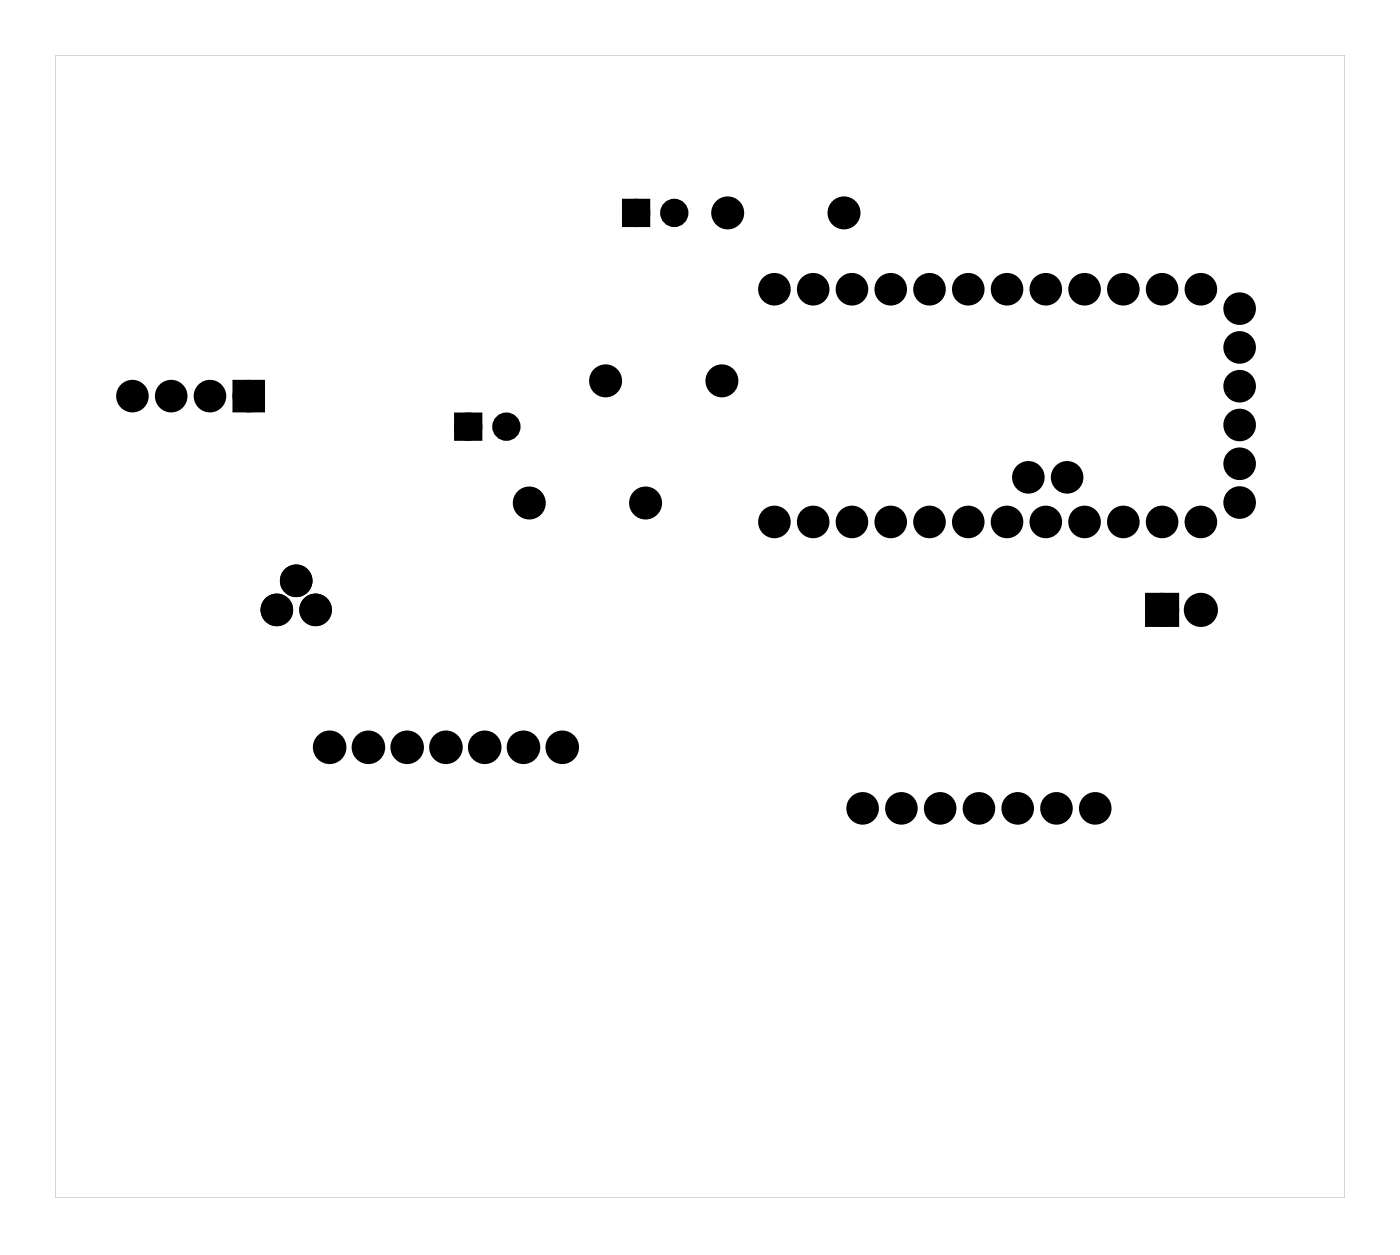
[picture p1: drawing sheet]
<svg xmlns="http://www.w3.org/2000/svg" width="92mm" height="82mm" viewBox="0 0 92 82" stroke-linecap="round" stroke-linejoin="round" font-family="sans-serif">
<g fill="#000">
<path d="M41.1 13.3h1.2v1.2h-1.2zM15.6 25.2h1.4v1.5h-1.4zM30.1 27.3h1.2v1.2h-1.2zM75.4 39.2h1.5v1.5h-1.5z"/>
<path d="M3.6 3.6h84.5v74.8h-84.5zM3.6 3.6v74.8h84.5v-74.8z"/>
</g>
<g fill="none" stroke="#000" stroke-width=".76" stroke-linecap="butt">
<path d="M75.4 39.2h1.5v1.5h-1.5z"/>
<circle cx="47.7" cy="13.9" r=".7"/>
<circle cx="55.3" cy="13.9" r=".7"/>
<circle cx="34.7" cy="32.9" r=".7"/>
<circle cx="39.7" cy="24.9" r=".7"/>
<circle cx="42.3" cy="32.9" r=".7"/>
<circle cx="47.3" cy="24.9" r=".7"/>
<circle cx="76.1" cy="39.9" r=".74"/>
<circle cx="78.7" cy="39.9" r=".74"/>
</g>
<g fill="#000">
<circle cx="41.7" cy="13.9" r=".6"/>
<circle cx="44.2" cy="13.9" r=".6"/>
<circle cx="47.7" cy="13.9" r=".7"/>
<circle cx="50.7" cy="18.9" r=".72"/>
<circle cx="53.3" cy="18.9" r=".72"/>
<circle cx="55.3" cy="13.9" r=".7"/>
<circle cx="55.8" cy="18.9" r=".72"/>
<circle cx="58.4" cy="18.9" r=".72"/>
<circle cx="60.9" cy="18.9" r=".72"/>
<circle cx="63.4" cy="18.9" r=".72"/>
<circle cx="66" cy="18.9" r=".72"/>
<circle cx="68.5" cy="18.9" r=".72"/>
<circle cx="71.1" cy="18.9" r=".72"/>
<circle cx="73.6" cy="18.9" r=".72"/>
<circle cx="76.1" cy="18.9" r=".72"/>
<circle cx="78.7" cy="18.9" r=".72"/>
<circle cx="8.7" cy="25.9" r=".72"/>
<circle cx="11.2" cy="25.9" r=".72"/>
<circle cx="13.8" cy="25.9" r=".72"/>
<circle cx="16.3" cy="25.9" r=".72"/>
<circle cx="18.1" cy="39.9" r=".67"/>
<circle cx="19.4" cy="38" r=".67"/>
<circle cx="20.7" cy="39.9" r=".67"/>
<circle cx="30.7" cy="27.9" r=".6"/>
<circle cx="33.2" cy="27.9" r=".6"/>
<circle cx="34.7" cy="32.9" r=".7"/>
<circle cx="39.7" cy="24.9" r=".7"/>
<circle cx="42.3" cy="32.9" r=".7"/>
<circle cx="47.3" cy="24.9" r=".7"/>
<circle cx="50.7" cy="34.2" r=".72"/>
<circle cx="53.3" cy="34.2" r=".72"/>
<circle cx="55.8" cy="34.2" r=".72"/>
<circle cx="58.4" cy="34.2" r=".72"/>
<circle cx="60.9" cy="34.2" r=".72"/>
<circle cx="63.4" cy="34.2" r=".72"/>
<circle cx="66" cy="34.2" r=".72"/>
<circle cx="67.4" cy="31.3" r=".72"/>
<circle cx="68.5" cy="34.2" r=".72"/>
<circle cx="69.9" cy="31.3" r=".72"/>
<circle cx="71.1" cy="34.2" r=".72"/>
<circle cx="73.6" cy="34.2" r=".72"/>
<circle cx="76.1" cy="34.2" r=".72"/>
<circle cx="76.1" cy="39.9" r=".74"/>
<circle cx="78.7" cy="34.2" r=".72"/>
<circle cx="78.7" cy="39.9" r=".74"/>
<circle cx="81.2" cy="27.8" r=".72"/>
<circle cx="81.2" cy="30.4" r=".72"/>
<circle cx="81.2" cy="25.3" r=".72"/>
<circle cx="81.2" cy="20.2" r=".72"/>
<circle cx="81.2" cy="22.8" r=".72"/>
<circle cx="81.2" cy="32.9" r=".72"/>
<circle cx="21.6" cy="48.9" r=".72"/>
<circle cx="24.1" cy="48.9" r=".72"/>
<circle cx="26.7" cy="48.9" r=".72"/>
<circle cx="29.2" cy="48.9" r=".72"/>
<circle cx="31.8" cy="48.9" r=".72"/>
<circle cx="34.3" cy="48.9" r=".72"/>
<circle cx="36.8" cy="48.9" r=".72"/>
<circle cx="56.5" cy="52.9" r=".72"/>
<circle cx="59.1" cy="52.9" r=".72"/>
<circle cx="61.6" cy="52.9" r=".72"/>
<circle cx="64.1" cy="52.9" r=".72"/>
<circle cx="66.7" cy="52.9" r=".72"/>
<circle cx="69.2" cy="52.9" r=".72"/>
<circle cx="71.8" cy="52.9" r=".72"/>
</g>
<g fill="none" stroke="#000" stroke-width=".69" stroke-linecap="butt">
<path d="M15.6 25.2h1.4v1.5h-1.4z"/>
<circle cx="50.7" cy="18.9" r=".72"/>
<circle cx="53.3" cy="18.9" r=".72"/>
<circle cx="55.8" cy="18.9" r=".72"/>
<circle cx="58.4" cy="18.9" r=".72"/>
<circle cx="60.9" cy="18.9" r=".72"/>
<circle cx="63.4" cy="18.9" r=".72"/>
<circle cx="66" cy="18.9" r=".72"/>
<circle cx="68.5" cy="18.9" r=".72"/>
<circle cx="71.1" cy="18.9" r=".72"/>
<circle cx="73.6" cy="18.9" r=".72"/>
<circle cx="76.1" cy="18.9" r=".72"/>
<circle cx="78.7" cy="18.9" r=".72"/>
<circle cx="8.7" cy="25.9" r=".72"/>
<circle cx="11.2" cy="25.9" r=".72"/>
<circle cx="13.8" cy="25.9" r=".72"/>
<circle cx="16.3" cy="25.9" r=".72"/>
<circle cx="50.7" cy="34.2" r=".72"/>
<circle cx="53.3" cy="34.2" r=".72"/>
<circle cx="55.8" cy="34.2" r=".72"/>
<circle cx="58.4" cy="34.2" r=".72"/>
<circle cx="60.9" cy="34.2" r=".72"/>
<circle cx="63.4" cy="34.2" r=".72"/>
<circle cx="66" cy="34.2" r=".72"/>
<circle cx="67.4" cy="31.3" r=".72"/>
<circle cx="68.5" cy="34.2" r=".72"/>
<circle cx="69.9" cy="31.3" r=".72"/>
<circle cx="71.1" cy="34.2" r=".72"/>
<circle cx="73.6" cy="34.2" r=".72"/>
<circle cx="76.1" cy="34.2" r=".72"/>
<circle cx="78.7" cy="34.2" r=".72"/>
<circle cx="81.2" cy="20.2" r=".72"/>
<circle cx="81.2" cy="22.8" r=".72"/>
<circle cx="81.2" cy="30.4" r=".72"/>
<circle cx="81.2" cy="32.9" r=".72"/>
<circle cx="81.2" cy="25.3" r=".72"/>
<circle cx="81.2" cy="27.8" r=".72"/>
<circle cx="56.5" cy="52.9" r=".72"/>
<circle cx="59.1" cy="52.9" r=".72"/>
<circle cx="61.6" cy="52.9" r=".72"/>
<circle cx="64.1" cy="52.9" r=".72"/>
<circle cx="66.7" cy="52.9" r=".72"/>
<circle cx="69.2" cy="52.9" r=".72"/>
<circle cx="71.8" cy="52.9" r=".72"/>
</g>
<g fill="none" stroke="#000" stroke-width=".75" stroke-linecap="butt">
<circle cx="21.6" cy="48.9" r=".72"/>
<circle cx="24.1" cy="48.9" r=".72"/>
<circle cx="26.7" cy="48.9" r=".72"/>
<circle cx="29.2" cy="48.9" r=".72"/>
<circle cx="31.8" cy="48.9" r=".72"/>
<circle cx="34.3" cy="48.9" r=".72"/>
<circle cx="36.8" cy="48.9" r=".72"/>
</g>
<g fill="none" stroke="#000" stroke-width=".79" stroke-linecap="butt">
<circle cx="18.1" cy="39.9" r=".67"/>
<circle cx="19.4" cy="38" r=".67"/>
<circle cx="20.7" cy="39.9" r=".67"/>
</g>
<g fill="none" stroke="#000" stroke-width=".65" stroke-linecap="butt">
<path d="M41.1 13.3h1.2v1.2h-1.2zM30.1 27.3h1.2v1.2h-1.2z"/>
<circle cx="41.7" cy="13.9" r=".6"/>
<circle cx="44.2" cy="13.9" r=".6"/>
<circle cx="30.7" cy="27.9" r=".6"/>
<circle cx="33.2" cy="27.9" r=".6"/>
</g>
</svg>
